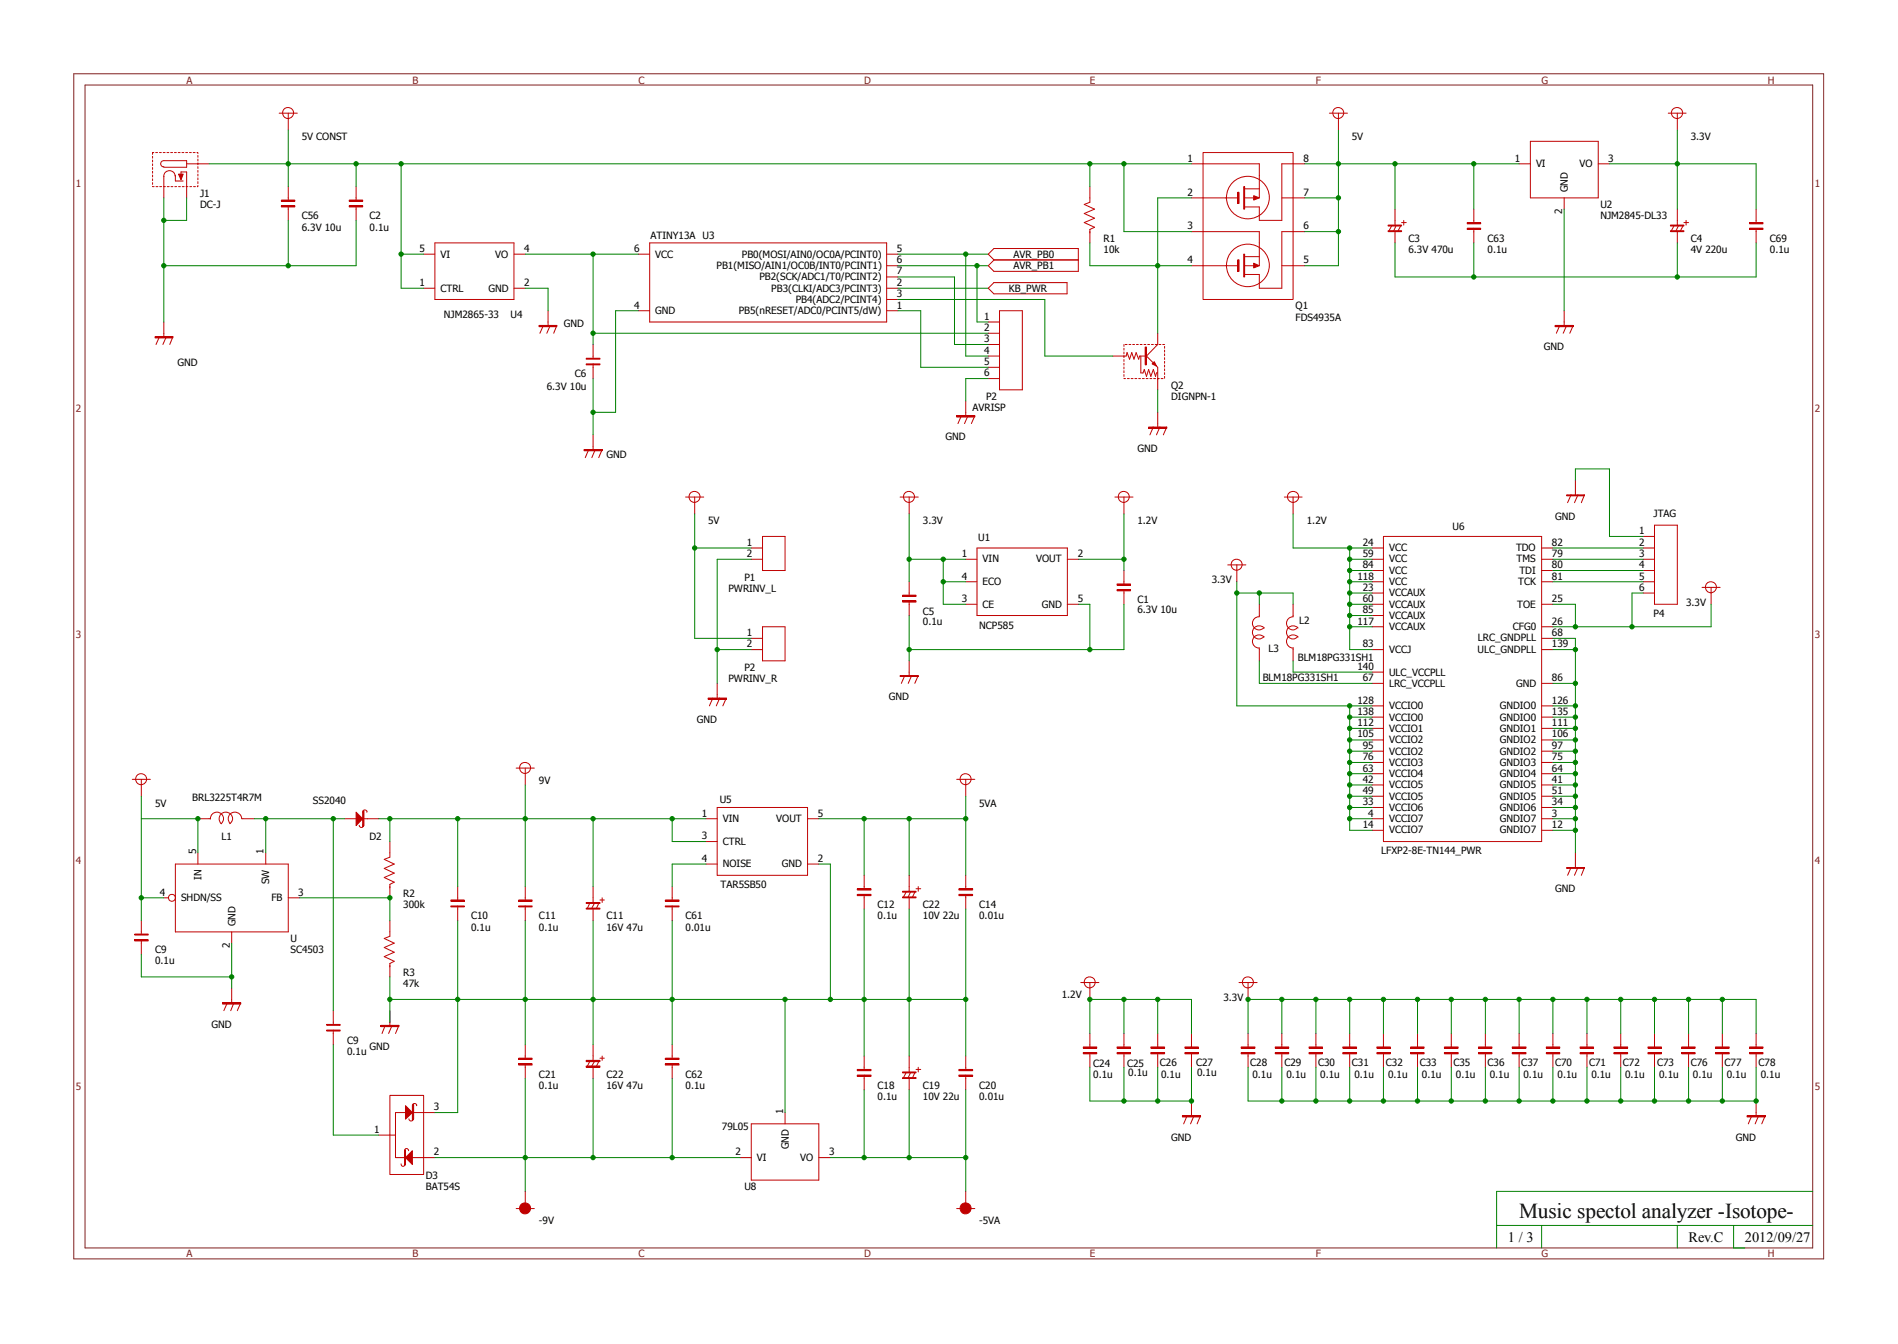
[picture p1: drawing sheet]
<svg xmlns="http://www.w3.org/2000/svg" width="257mm" height="182mm" viewBox="0 0 257 182" stroke-linecap="round" stroke-linejoin="round" font-family="sans-serif">
<defs><g id="words">
<text font-size="2.9" x="205.7" y="165">Music spectol analyzer -Isotope-</text>
<g font-size="1.9">
<text x="204.2" y="168.2">1 / 3</text>
<text x="228.6" y="168.2">Rev.C</text>
<text x="236.3" y="168.2">2012/09/27</text>
</g>
<g font-size="1.4" fill="#802020">
<text x="25.3" y="11.3">A</text>
<text x="55.8" y="11.3">B</text>
<text x="86.4" y="11.3">C</text>
<text x="117" y="11.3">D</text>
<text x="147.6" y="11.3">E</text>
<text x="178.2" y="11.3">F</text>
<text x="208.7" y="11.3">G</text>
<text x="239.4" y="11.3">H</text>
<text x="10.3" y="25.3">1</text>
<text x="245.7" y="25.3">1</text>
<text x="10.3" y="55.8">2</text>
<text x="245.7" y="55.8">2</text>
<text x="10.3" y="86.4">3</text>
<text x="245.7" y="86.4">3</text>
<text x="10.3" y="117">4</text>
<text x="245.7" y="117">4</text>
<text x="10.3" y="147.6">5</text>
<text x="245.7" y="147.6">5</text>
<text x="25.3" y="170.2">A</text>
<text x="55.8" y="170.2">B</text>
<text x="86.4" y="170.2">C</text>
<text x="117" y="170.2">D</text>
<text x="147.6" y="170.2">E</text>
<text x="178.2" y="170.2">F</text>
<text x="208.7" y="170.2">G</text>
<text x="239.4" y="170.2">H</text>
</g>
<g font-size="1.4">
<text x="40.9" y="19">5V CONST</text>
<text x="160.8" y="21.9">1</text>
<text x="176.5" y="21.9">8</text>
<text x="183" y="19">5V</text>
<text x="205.1" y="21.9">1</text>
<text x="208" y="22.6">VI</text>
<text x="213.9" y="22.6">VO</text>
<text x="217.8" y="21.9">3</text>
<text x="228.9" y="19">3.3V</text>
<text x="27.1" y="28.2">DC-J</text>
<text x="27.1" y="26.6">J1</text>
<text x="40.9" y="29.7">C56</text>
<text x="50" y="29.7">C2</text>
<text x="160.8" y="26.5">2</text>
<text x="176.5" y="26.5">7</text>
<text x="211.5" y="28.9" transform="rotate(-90 211.5 28.9)">2</text>
<text x="212.3" y="26" transform="rotate(-90 212.3 26)">GND</text>
<text x="216.7" y="29.7">NJM2845-DL33</text>
<text x="216.7" y="28.2">U2</text>
<text x="40.9" y="31.2">6.3V 10u</text>
<text x="50" y="31.2">0.1u</text>
<text x="56.8" y="34.1">5</text>
<text x="59.6" y="34.9">VI</text>
<text x="67.1" y="34.9">VO</text>
<text x="71" y="34.1">4</text>
<text x="85.9" y="34.1">6</text>
<text x="88.1" y="32.3">ATINY13A U3</text>
<text x="88.7" y="34.9">VCC</text>
<text x="100.5" y="34.9">PB0(MOSI/AIN0/OC0A/PCINT0)</text>
<text x="121.5" y="35.6">6</text>
<text x="121.5" y="34.1">5</text>
<text x="137.2" y="34.9">AVR_PB0</text>
<text x="149.4" y="34.3">10k</text>
<text x="149.4" y="32.8">R1</text>
<text x="160.8" y="31.1">3</text>
<text x="160.8" y="35.6">4</text>
<text x="176.5" y="35.6">5</text>
<text x="176.5" y="31.1">6</text>
<text x="190.7" y="34.3">6.3V 470u</text>
<text x="190.7" y="32.8">C3</text>
<text x="201.4" y="34.3">0.1u</text>
<text x="201.4" y="32.8">C63</text>
<text x="228.9" y="34.3">4V 220u</text>
<text x="228.9" y="32.8">C4</text>
<text x="239.6" y="34.3">0.1u</text>
<text x="239.6" y="32.8">C69</text>
<text x="56.8" y="38.7">1</text>
<text x="59.6" y="39.5">CTRL</text>
<text x="66.1" y="39.5">GND</text>
<text x="71" y="38.7">2</text>
<text x="85.9" y="41.8">4</text>
<text x="97" y="36.4">PB1(MISO/AIN1/OC0B/INT0/PCINT1)</text>
<text x="102.8" y="37.9">PB2(SCK/ADC1/T0/PCINT2)</text>
<text x="104.4" y="39.5">PB3(CLKI/ADC3/PCINT3)</text>
<text x="107.7" y="41">PB4(ADC2/PCINT4)</text>
<text x="121.5" y="41.8">1</text>
<text x="121.5" y="38.7">2</text>
<text x="121.5" y="40.3">3</text>
<text x="121.5" y="37.2">7</text>
<text x="136.6" y="39.5">KB_PWR</text>
<text x="137.2" y="36.4">AVR_PB1</text>
<text x="175.4" y="41.9">Q1</text>
<text x="60.1" y="43">NJM2865-33</text>
<text x="69.1" y="43">U4</text>
<text x="76.3" y="44.2">GND</text>
<text x="88.7" y="42.5">GND</text>
<text x="100" y="42.5">PB5(nRESET/ADC0/PCINT5/dW)</text>
<text x="133.3" y="43.3">1</text>
<text x="133.3" y="44.8">2</text>
<text x="133.3" y="46.4">3</text>
<text x="133.3" y="47.9">4</text>
<text x="175.4" y="43.5">FDS4935A</text>
<text x="209" y="47.4">GND</text>
<text x="24" y="49.6">GND</text>
<text x="74" y="52.8">6.3V 10u</text>
<text x="77.9" y="51.1">C6</text>
<text x="133.3" y="49.4">5</text>
<text x="133.3" y="51">6</text>
<text x="158.6" y="52.6">Q2</text>
<text x="128" y="59.6">GND</text>
<text x="131.7" y="55.7">AVRISP</text>
<text x="133.5" y="54.1">P2</text>
<text x="158.6" y="54.1">DIGNPN-1</text>
<text x="82.1" y="62">GND</text>
<text x="154" y="61.2">GND</text>
<text x="95.9" y="71">5V</text>
<text x="125" y="71">3.3V</text>
<text x="154" y="71">1.2V</text>
<text x="177" y="71">1.2V</text>
<text x="196.7" y="71.8">U6</text>
<text x="210.6" y="70.4">GND</text>
<text x="223.9" y="70.1">JTAG</text>
<text x="101.1" y="73.9">1</text>
<text x="101.1" y="75.4">2</text>
<text x="130.2" y="75.4">1</text>
<text x="132.5" y="73.3">U1</text>
<text x="133.1" y="76.2">VIN</text>
<text x="140.3" y="76.2">VOUT</text>
<text x="145.9" y="75.4">2</text>
<text x="184.5" y="73.9">24</text>
<text x="184.5" y="75.4">59</text>
<text x="184.5" y="77">84</text>
<text x="188.1" y="74.6">VCC</text>
<text x="188.1" y="76.2">VCC</text>
<text x="188.1" y="77.7">VCC</text>
<text x="205.3" y="74.6">TDO</text>
<text x="205.4" y="76.2">TMS</text>
<text x="205.7" y="77.7">TDI</text>
<text x="210.1" y="77">80</text>
<text x="210.1" y="73.9">82</text>
<text x="210.1" y="75.4">79</text>
<text x="222" y="72.3">1</text>
<text x="222" y="73.9">2</text>
<text x="222" y="75.4">3</text>
<text x="222" y="77">4</text>
<text x="98.6" y="80.1">PWRINV_L</text>
<text x="100.8" y="78.6">P1</text>
<text x="125" y="83.2">C5</text>
<text x="130.2" y="78.5">4</text>
<text x="130.2" y="81.5">3</text>
<text x="133.1" y="79.2">ECO</text>
<text x="133.1" y="82.3">CE</text>
<text x="141.1" y="82.3">GND</text>
<text x="145.9" y="81.5">5</text>
<text x="154" y="83.1">6.3V 10u</text>
<text x="154" y="81.7">C1</text>
<text x="164.1" y="79">3.3V</text>
<text x="183.8" y="78.5">118</text>
<text x="184.5" y="80">23</text>
<text x="184.5" y="81.5">60</text>
<text x="184.5" y="83.1">85</text>
<text x="188.1" y="79.2">VCC</text>
<text x="188.1" y="80.8">VCCAUX</text>
<text x="188.1" y="82.3">VCCAUX</text>
<text x="188.1" y="83.8">VCCAUX</text>
<text x="205.4" y="82.3">TOE</text>
<text x="205.6" y="79.2">TCK</text>
<text x="210.1" y="81.5">25</text>
<text x="210.1" y="78.5">81</text>
<text x="222" y="78.5">5</text>
<text x="222" y="80">6</text>
<text x="223.9" y="83.5">P4</text>
<text x="228.3" y="82">3.3V</text>
<text x="101.1" y="86.1">1</text>
<text x="101.1" y="87.6">2</text>
<text x="125" y="84.6">0.1u</text>
<text x="132.6" y="85.2">NCP585</text>
<text x="171.7" y="88.3">L3</text>
<text x="175.7" y="89.5">BLM18PG331SH1</text>
<text x="175.9" y="84.5">L2</text>
<text x="183.8" y="84.6">117</text>
<text x="184.5" y="87.6">83</text>
<text x="188.1" y="85.3">VCCAUX</text>
<text x="188.1" y="88.4">VCCJ</text>
<text x="200.1" y="88.4">ULC_GNDPLL</text>
<text x="200.1" y="86.9">LRC_GNDPLL</text>
<text x="204.9" y="85.3">CFG0</text>
<text x="210.1" y="87.6">139</text>
<text x="210.1" y="86.1">68</text>
<text x="210.1" y="84.6">26</text>
<text x="98.6" y="92.4">PWRINV_R</text>
<text x="100.8" y="90.8">P2</text>
<text x="120.4" y="94.8">GND</text>
<text x="171" y="92.2">BLM18PG331SH1</text>
<text x="183.8" y="90.7">140</text>
<text x="183.8" y="95.3">128</text>
<text x="184.5" y="92.2">67</text>
<text x="188.1" y="91.5">ULC_VCCPLL</text>
<text x="188.1" y="93">LRC_VCCPLL</text>
<text x="205.3" y="93">GND</text>
<text x="210.1" y="92.2">86</text>
<text x="210.1" y="95.3">126</text>
<text x="94.4" y="97.9">GND</text>
<text x="183.8" y="96.8">138</text>
<text x="183.8" y="98.3">112</text>
<text x="183.8" y="99.9">105</text>
<text x="184.5" y="101.4">95</text>
<text x="188.1" y="96.1">VCCIO0</text>
<text x="188.1" y="97.6">VCCIO0</text>
<text x="188.1" y="99.1">VCCIO1</text>
<text x="188.1" y="100.6">VCCIO2</text>
<text x="203.1" y="100.6">GNDIO2</text>
<text x="203.1" y="99.1">GNDIO1</text>
<text x="203.1" y="97.6">GNDIO0</text>
<text x="203.1" y="96.1">GNDIO0</text>
<text x="210.1" y="101.4">97</text>
<text x="210.1" y="99.9">106</text>
<text x="210.1" y="98.3">111</text>
<text x="210.1" y="96.8">135</text>
<text x="73" y="106.1">9V</text>
<text x="184.5" y="103">76</text>
<text x="184.5" y="104.5">63</text>
<text x="184.5" y="106">42</text>
<text x="184.5" y="107.5">49</text>
<text x="188.1" y="102.2">VCCIO2</text>
<text x="188.1" y="103.7">VCCIO3</text>
<text x="188.1" y="105.2">VCCIO4</text>
<text x="188.1" y="106.8">VCCIO5</text>
<text x="203.1" y="106.8">GNDIO5</text>
<text x="203.1" y="105.2">GNDIO4</text>
<text x="203.1" y="103.7">GNDIO3</text>
<text x="203.1" y="102.2">GNDIO2</text>
<text x="210.1" y="107.5">51</text>
<text x="210.1" y="106">41</text>
<text x="210.1" y="104.5">64</text>
<text x="210.1" y="103">75</text>
<text x="21" y="109.2">5V</text>
<text x="26" y="108.5">BRL3225T4R7M</text>
<text x="30" y="113.8">L1</text>
<text x="42.4" y="108.9">SS2040</text>
<text x="50" y="113.8">D2</text>
<text x="95" y="110.6">1</text>
<text x="95" y="113.6">3</text>
<text x="97.5" y="108.8">U5</text>
<text x="97.9" y="111.3">VIN</text>
<text x="105.1" y="111.3">VOUT</text>
<text x="110.7" y="110.6">5</text>
<text x="132.6" y="109.2">5VA</text>
<text x="184.5" y="109.1">33</text>
<text x="184.5" y="112.1">14</text>
<text x="185.3" y="110.6">4</text>
<text x="188.1" y="108.3">VCCIO5</text>
<text x="188.1" y="109.8">VCCIO6</text>
<text x="188.1" y="111.3">VCCIO7</text>
<text x="188.1" y="112.9">VCCIO7</text>
<text x="203.1" y="112.9">GNDIO7</text>
<text x="203.1" y="111.3">GNDIO7</text>
<text x="203.1" y="109.8">GNDIO6</text>
<text x="203.1" y="108.3">GNDIO5</text>
<text x="210.1" y="112.1">12</text>
<text x="210.1" y="110.6">3</text>
<text x="210.1" y="109.1">34</text>
<text x="26.5" y="115.6" transform="rotate(-90 26.5 115.6)">5</text>
<text x="27.3" y="119.2" transform="rotate(-90 27.3 119.2)">IN</text>
<text x="35.7" y="115.6" transform="rotate(-90 35.7 115.6)">1</text>
<text x="36.4" y="119.8" transform="rotate(-90 36.4 119.8)">SW</text>
<text x="95" y="116.7">4</text>
<text x="97.9" y="117.5">NOISE</text>
<text x="97.9" y="114.4">CTRL</text>
<text x="105.9" y="117.5">GND</text>
<text x="110.7" y="116.7">2</text>
<text x="187" y="115.6">LFXP2-8E-TN144_PWR</text>
<text x="21.6" y="121.3">4</text>
<text x="24.5" y="122">SHDN/SS</text>
<text x="31.9" y="125.4" transform="rotate(-90 31.9 125.4)">GND</text>
<text x="36.7" y="122">FB</text>
<text x="40.4" y="121.3">3</text>
<text x="54.6" y="123">300k</text>
<text x="54.6" y="121.5">R2</text>
<text x="63.8" y="124.5">C10</text>
<text x="73" y="124.5">C11</text>
<text x="82.1" y="124.5">C11</text>
<text x="92.8" y="124.5">C61</text>
<text x="97.6" y="120.2">TAR5SB50</text>
<text x="118.8" y="124.5">0.1u</text>
<text x="118.8" y="123">C12</text>
<text x="125" y="124.5">10V 22u</text>
<text x="125" y="123">C22</text>
<text x="132.6" y="124.5">0.01u</text>
<text x="132.6" y="123">C14</text>
<text x="210.6" y="120.8">GND</text>
<text x="21" y="130.6">0.1u</text>
<text x="21" y="129.1">C9</text>
<text x="31.1" y="128.3" transform="rotate(-90 31.1 128.3)">2</text>
<text x="39.3" y="129.1">SC4503</text>
<text x="39.3" y="127.6">U</text>
<text x="63.8" y="126">0.1u</text>
<text x="73" y="126">0.1u</text>
<text x="82.1" y="126">16V 47u</text>
<text x="92.8" y="126">0.01u</text>
<text x="54.6" y="133.7">47k</text>
<text x="54.6" y="132.1">R3</text>
<text x="143.8" y="135.2">1.2V</text>
<text x="165.7" y="135.5">3.3V</text>
<text x="28.6" y="139.2">GND</text>
<text x="47" y="142.8">0.1u</text>
<text x="47" y="141.3">C9</text>
<text x="50" y="142.2">GND</text>
<text x="73" y="147.4">0.1u</text>
<text x="73" y="145.9">C21</text>
<text x="82.1" y="147.4">16V 47u</text>
<text x="82.1" y="145.9">C22</text>
<text x="92.8" y="147.4">0.1u</text>
<text x="92.8" y="145.9">C62</text>
<text x="118.8" y="149">0.1u</text>
<text x="118.8" y="147.4">C18</text>
<text x="125" y="149">10V 22u</text>
<text x="125" y="147.4">C19</text>
<text x="132.6" y="149">0.01u</text>
<text x="132.6" y="147.4">C20</text>
<text x="148" y="145.9">0.1u</text>
<text x="148" y="144.5">C24</text>
<text x="152.6" y="144.5">C25</text>
<text x="152.8" y="145.8">0.1u</text>
<text x="157.1" y="144.4">C26</text>
<text x="157.2" y="145.9">0.1u</text>
<text x="162" y="144.4">C27</text>
<text x="162.1" y="145.8">0.1u</text>
<text x="169.3" y="144.4">C28</text>
<text x="169.6" y="145.9">0.1u</text>
<text x="173.9" y="144.4">C29</text>
<text x="174.2" y="145.9">0.1u</text>
<text x="178.5" y="144.4">C30</text>
<text x="178.8" y="145.9">0.1u</text>
<text x="183" y="144.4">C31</text>
<text x="183.4" y="145.9">0.1u</text>
<text x="187.7" y="144.4">C32</text>
<text x="188" y="145.9">0.1u</text>
<text x="192.2" y="144.4">C33</text>
<text x="192.5" y="145.9">0.1u</text>
<text x="196.8" y="144.4">C35</text>
<text x="197.1" y="145.9">0.1u</text>
<text x="201.4" y="144.4">C36</text>
<text x="201.7" y="145.9">0.1u</text>
<text x="206" y="144.4">C37</text>
<text x="206.3" y="145.9">0.1u</text>
<text x="210.6" y="144.4">C70</text>
<text x="210.9" y="145.9">0.1u</text>
<text x="215.2" y="144.4">C71</text>
<text x="215.5" y="145.9">0.1u</text>
<text x="219.8" y="144.4">C72</text>
<text x="220" y="145.9">0.1u</text>
<text x="224.4" y="144.4">C73</text>
<text x="224.7" y="145.9">0.1u</text>
<text x="228.9" y="144.4">C76</text>
<text x="229.2" y="145.9">0.1u</text>
<text x="233.5" y="144.4">C77</text>
<text x="233.8" y="145.9">0.1u</text>
<text x="238.1" y="144.4">C78</text>
<text x="238.4" y="145.9">0.1u</text>
<text x="50.7" y="153.4">1</text>
<text x="58.8" y="150.3">3</text>
<text x="97.7" y="153.1">79L05</text>
<text x="106" y="150.8" transform="rotate(-90 106 150.8)">1</text>
<text x="106.8" y="155.7" transform="rotate(-90 106.8 155.7)">GND</text>
<text x="158.6" y="154.5">GND</text>
<text x="235" y="154.5">GND</text>
<text x="57.7" y="161.2">BAT54S</text>
<text x="57.7" y="159.7">D3</text>
<text x="58.8" y="156.5">2</text>
<text x="99.6" y="156.5">2</text>
<text x="100.8" y="161.2">U8</text>
<text x="102.5" y="157.2">VI</text>
<text x="108.3" y="157.2">VO</text>
<text x="112.3" y="156.5">3</text>
<text x="73" y="165.8">-9V</text>
<text x="132.6" y="165.8">-5VA</text>
</g>
</g></defs>
<path d="M10 10h236.9v160.5h-236.9zM11.5 11.5h233.9v157.5h-233.9z" fill="none" stroke="#802020" stroke-width=".14"/>
<path d="M39 25.3v1.8M39 27.9v1.9" fill="none" stroke="#c00000" stroke-width=".14"/>
<path d="M38.1 27.1h1.8v.2h-1.8z" fill="#c00000"/>
<path d="M38.1 27.1h1.8v.2h-1.8z" fill="none" stroke="#c00000" stroke-width=".14"/>
<path d="M38.1 27.9h1.8v.1h-1.8z" fill="#c00000"/>
<path d="M38.1 27.9h1.8v.1h-1.8zM48.2 25.3v1.8M48.2 27.9v1.9" fill="none" stroke="#c00000" stroke-width=".14"/>
<path d="M47.3 27.1h1.8v.2h-1.8z" fill="#c00000"/>
<path d="M47.3 27.1h1.8v.2h-1.8z" fill="none" stroke="#c00000" stroke-width=".14"/>
<path d="M47.3 27.9h1.8v.1h-1.8z" fill="#c00000"/>
<path d="M22.2 25.3v1.5M23.7 24.5h1.1M24.5 24v-.7h.8v3.5M25.3 21.8v.8M26.8 22.2h1.5M47.3 27.9h1.8v.1h-1.8zM21 45.6h2.4v.2h-2.4zM21.6 45.6l-.5 1.1M22.2 43.6v2M22.5 45.6l-.4 1.1M23.4 45.6l-.4 1.1" fill="none" stroke="#c00000" stroke-width=".14"/>
<path d="M21 45.7h2.4" fill="none" stroke="#c00000" stroke-width=".17"/>
<path d="M24.2 23.6h.6l-.3 .7z" fill="#c00000"/>
<g fill="none" stroke="#c00000" stroke-width=".14">
<path d="M22.2 23.9v1.4M22.2 22.6h3.1M23.7 23.8a.76 .76 0 0 0-.8-.7 .76 .76 0 0 0-.7 .8M23.7 23.7v.8M24.2 23.6h.6l-.3 .7zM25.3 21.8h-3.1a.4 .4 0 0 0-.5 .4 .4 .4 0 0 0 .5 .4M25.3 22.2h1.5M57.4 34.4h1.5M57.4 39h1.5M58.9 32.9h10.7v7.7h-10.7zM69.6 34.4h1.5M69.6 39h1.5"/>
<path d="M161.3 22.2h9.2M161.3 26.8h1.6M161.3 31.4h1.6M161.3 36h1.6M175.1 22.2h1.6M175.1 26.8h1.6M175.1 31.4h1.6M175.1 36h1.6"/>
</g>
<path d="M20.7 20.7h6.1v4.6h-6.1z" fill="none" stroke="#c00000" stroke-width=".14" stroke-dasharray=".3 .3"/>
<path d="M169.8 26.5l.7 .3-.7 .3z" fill="#c00000"/>
<g fill="none" stroke="#c00000" stroke-width=".14">
<path d="M168.4 25.3h.1v3h-.1zM168.5 25.3v3M169.8 26.5l.7 .3-.7 .3zM170.5 23.7v3.1M170.5 28v1.8"/>
<circle cx="169" cy="26.8" r="2.9"/>
</g>
<path d="M167.6 26h.2v1.6h-.2z" fill="#c00000"/>
<path d="M162.9 36h3M165.9 26.8h1.7M167.6 26h.2v1.6h-.2zM168.5 26.8h1.4M168.5 28h2M168.5 25.6h2" fill="none" stroke="#c00000" stroke-width=".14"/>
<path d="M169.8 35.6l.7 .4-.7 .3z" fill="#c00000"/>
<g fill="none" stroke="#c00000" stroke-width=".14">
<path d="M168.4 34.4h.1v3.1h-.1zM168.5 34.4v3.1M169.8 35.6l.7 .4-.7 .3zM170.5 32.9v3.1"/>
<circle cx="169" cy="35.9" r="2.9"/>
</g>
<path d="M167.6 35.2h.2v1.5h-.2z" fill="#c00000"/>
<g fill="none" stroke="#c00000" stroke-width=".14">
<path d="M180 15.3h2.5M181.2 15.3v2.3M207.2 19.1h9.2v7.7h-9.2zM225.9 15.3h2.4M227.1 15.3v2.3M86.4 34.4h1.6M88 32.9h32.1v10.7h-32.1zM120.1 36h1.5M120.1 39h1.5M120.1 34.4h1.5M120.1 37.5h1.5M147.6 25.3v2.1l-.8 .3 1.4 .6-1.4 .6 1.4 .6-1.4 .6 1.4 .7-.6 .3v1.8"/>
<path d="M162.9 20.7h12.2v19.9h-12.2zM162.9 31.4h7.6v1.5M162.9 26.8h3M165.9 36h1.7M167.6 35.2h.2v1.5h-.2zM168.5 36h1.4M168.5 34.8h2M170.5 22.2v1.5M173.6 36h1.5M173.6 26.8h1.5M175.1 31.4h-1.5v7.6h-3.1v-1.8h-2M175.1 22.2h-1.5v7.6h-3.1"/>
<path d="M205.7 22.2h1.5M211.8 26.8v1.5M216.4 22.2h1.5M237.8 28.3v1.8M237.8 30.9v2M73 44.1h2.4v.1h-2.4zM73.6 44.1l-.5 1M74.2 42.1v2M74.5 44.1l-.5 1M75.4 44.1l-.4 1M86.4 42.1h1.6M120.1 42.1h1.5"/>
<path d="M120.1 40.6h1.5M129.5 56.3h2.5v.2h-2.5zM130.2 56.3l-.5 1.1M130.8 54.3v2M131.1 56.3l-.5 1.1M132 56.3l-.5 1.1M133.8 43.6h1.5M133.8 45.1h1.5M133.8 46.7h1.5M133.8 48.2h1.5M133.8 49.7h1.5M133.8 51.3h1.5"/>
<path d="M135.3 42.1h3.1v10.7h-3.1zM155.5 57.8h2.5v.2h-2.5zM156.2 57.8l-.5 1.1M156.8 55.8v2M157.1 57.8l-.5 1.1M158 57.8l-.5 1.1"/>
<circle cx="181.2" cy="15.3" r=".75"/>
<circle cx="227.1" cy="15.3" r=".75"/>
</g>
<path d="M73 44.2h2.4M129.5 56.4h2.5M155.5 57.9h2.5" fill="none" stroke="#c00000" stroke-width=".17"/>
<path d="M236.9 30.1h1.8v.2h-1.8z" fill="#c00000"/>
<path d="M236.9 30.1h1.8v.2h-1.8z" fill="none" stroke="#c00000" stroke-width=".14"/>
<path d="M236.9 30.9h1.8v.2h-1.8z" fill="#c00000"/>
<path d="M199.6 28.3v1.8M199.6 30.9v2M236.9 30.9h1.8v.2h-1.8zM210.6 44.1h2.4v.1h-2.4zM211.2 44.1l-.5 1M211.8 42.1v2M212.1 44.1l-.4 1M213 44.1l-.4 1" fill="none" stroke="#c00000" stroke-width=".14"/>
<path d="M210.6 44.2h2.4" fill="none" stroke="#c00000" stroke-width=".17"/>
<path d="M198.7 30.1h1.8v.2h-1.8z" fill="#c00000"/>
<path d="M198.7 30.1h1.8v.2h-1.8z" fill="none" stroke="#c00000" stroke-width=".14"/>
<path d="M198.7 30.9h1.8v.2h-1.8z" fill="#c00000"/>
<path d="M188.4 30.6l-.3 .6M188.9 28.3v2.2M188.9 31.4v1.5M189 30.6l-.3 .6M189.7 30.6l-.4 .6M189.8 30.1h.6M190.1 29.8v.7M198.7 30.9h1.8v.2h-1.8z" fill="none" stroke="#c00000" stroke-width=".14"/>
<path d="M188 30.5h1.8v.1h-1.8z" fill="#c00000"/>
<path d="M188 30.5h1.8v.1h-1.8z" fill="none" stroke="#c00000" stroke-width=".14"/>
<path d="M188 31.2h1.8v.2h-1.8z" fill="#c00000"/>
<path d="M188 31.2h1.8v.2h-1.8zM226.7 30.6l-.4 .6M227.1 28.3v2.2M227.1 31.4v1.5M227.2 30.6l-.3 .6M227.9 30.6l-.4 .6M228 30.1h.6M228.3 29.8v.7" fill="none" stroke="#c00000" stroke-width=".14"/>
<path d="M226.2 30.5h1.8v.1h-1.8z" fill="#c00000"/>
<path d="M226.2 30.5h1.8v.1h-1.8z" fill="none" stroke="#c00000" stroke-width=".14"/>
<path d="M226.2 31.2h1.8v.2h-1.8z" fill="#c00000"/>
<g fill="none" stroke="#c00000" stroke-width=".14">
<path d="M226.2 31.2h1.8v.2h-1.8zM17.9 105.5h2.5M19.1 105.5v2.3M23.7 117h15.3v9.2h-15.3zM26.8 115.5v1.5M36 115.5v1.5M19.1 124.7v1.8M19.1 127.3v1.9M22.2 121.6h.6M30.1 135.8h2.5v.2h-2.5zM30.8 135.8l-.5 1.1M31.4 126.2v1.5"/>
<path d="M31.4 133.8v2M31.7 135.8l-.5 1.1M32.6 135.8l-.5 1.1M39 121.6h1.6"/>
<circle cx="19.1" cy="105.5" r=".75"/>
<circle cx="23.3" cy="121.6" r=".47"/>
</g>
<path d="M30.1 135.9h2.5" fill="none" stroke="#c00000" stroke-width=".17"/>
<path d="M18.2 126.5h1.9v.1h-1.9z" fill="#c00000"/>
<path d="M18.2 126.5h1.9v.1h-1.9z" fill="none" stroke="#c00000" stroke-width=".14"/>
<path d="M18.2 127.3h1.9v.1h-1.9z" fill="#c00000"/>
<path d="M26.8 110.9h1.7M28.5 110.9a.88 .88 0 0 1 1.2-.8 .88 .88 0 0 1 .2 1.4M30 111.5a.89 .89 0 0 1-.1-1.2 .89 .89 0 0 1 1.3 0 .89 .89 0 0 1-.1 1.2M32.7 110.9a.91 .91 0 0 0-1.2-.9 .91 .91 0 0 0-.3 1.5M32.8 110.9h1.6M46.7 110.9h1.6M49.7 110.9h1.6M18.2 127.3h1.9v.1h-1.9z" fill="none" stroke="#c00000" stroke-width=".14"/>
<path d="M48.2 110l.9 .9-.9 .9z" fill="#c00000"/>
<g fill="none" stroke="#c00000" stroke-width=".14">
<path d="M48.2 110l.9 .9-.9 .9zM49.1 110l.2-.2v2l-.2 .2zM49.1 109.9a.28 .28 0 0 1 .3-.2 .28 .28 0 0 1 .3 .3M49.2 111.7a.28 .28 0 0 1-.3 .4 .28 .28 0 0 1-.3-.3M49.3 110.9h.4M52.8 114v2.1l-.8 .3 1.4 .6-1.4 .6 1.4 .6-1.4 .6 1.4 .7-.6 .3v1.8M45.1 136.9v1.8M45.1 139.5v2M51.6 138.9h2.4v.1h-2.4zM52.2 138.9l-.5 1.1M52.8 124.7v2.1l-.8 .3 1.4 .6-1.4 .6 1.4 .6-1.4 .6 1.4 .7-.6 .3v1.8M52.8 136.9v2"/>
<path d="M53.1 138.9l-.5 1.1M54 138.9l-.4 1.1"/>
</g>
<path d="M49.2 109.8v2.2M51.6 138.9h2.4" fill="none" stroke="#c00000" stroke-width=".17"/>
<path d="M44.2 138.7h1.9v.2h-1.9z" fill="#c00000"/>
<path d="M44.2 138.7h1.9v.2h-1.9z" fill="none" stroke="#c00000" stroke-width=".14"/>
<path d="M44.2 139.5h1.9v.1h-1.9z" fill="#c00000"/>
<path d="M44.2 139.5h1.9v.1h-1.9zM62 120.1v1.8M62 122.7v2M100.2 156.8h1.5M101.7 152.2h9.2v7.6h-9.2zM106.3 150.7v1.5M110.9 156.8h1.5" fill="none" stroke="#c00000" stroke-width=".14"/>
<path d="M61 121.9h1.9v.1h-1.9z" fill="#c00000"/>
<path d="M61 121.9h1.9v.1h-1.9z" fill="none" stroke="#c00000" stroke-width=".14"/>
<path d="M61 122.7h1.9v.1h-1.9z" fill="#c00000"/>
<path d="M61 122.7h1.9v.1h-1.9zM71.1 120.1v1.8M71.1 122.7v2" fill="none" stroke="#c00000" stroke-width=".14"/>
<path d="M70.2 121.9h1.9v.1h-1.9z" fill="#c00000"/>
<path d="M70.2 121.9h1.9v.1h-1.9z" fill="none" stroke="#c00000" stroke-width=".14"/>
<path d="M70.2 122.7h1.9v.1h-1.9z" fill="#c00000"/>
<path d="M70.2 122.7h1.9v.1h-1.9zM79.8 122.3l-.3 .7M80.3 120.1v2.1M80.3 123.1v1.6M80.5 122.3l-.4 .7M81.1 122.3l-.3 .7M81.2 121.9h.6M81.5 121.6v.6" fill="none" stroke="#c00000" stroke-width=".14"/>
<path d="M79.4 122.2h1.8v.1h-1.8z" fill="#c00000"/>
<path d="M79.4 122.2h1.8v.1h-1.8z" fill="none" stroke="#c00000" stroke-width=".14"/>
<path d="M79.4 123h1.8v.1h-1.8z" fill="#c00000"/>
<path d="M79.4 123h1.8v.1h-1.8zM71.1 141.5v1.8M71.1 144.1v1.9" fill="none" stroke="#c00000" stroke-width=".14"/>
<path d="M70.2 143.3h1.9v.2h-1.9z" fill="#c00000"/>
<path d="M70.2 143.3h1.9v.2h-1.9z" fill="none" stroke="#c00000" stroke-width=".14"/>
<path d="M70.2 144.1h1.9v.1h-1.9z" fill="#c00000"/>
<path d="M70.2 144.1h1.9v.1h-1.9zM91 141.5v1.8M91 144.1v1.9" fill="none" stroke="#c00000" stroke-width=".14"/>
<path d="M90.1 143.3h1.8v.2h-1.8z" fill="#c00000"/>
<path d="M90.1 143.3h1.8v.2h-1.8z" fill="none" stroke="#c00000" stroke-width=".14"/>
<path d="M90.1 144.1h1.8v.1h-1.8z" fill="#c00000"/>
<path d="M79.8 143.8l-.3 .6M80.3 141.5v2.1M80.3 144.5v1.5M80.5 143.8l-.4 .6M81.1 143.8l-.3 .6M81.2 143.3h.6M81.5 143v.6M90.1 144.1h1.8v.1h-1.8z" fill="none" stroke="#c00000" stroke-width=".14"/>
<path d="M79.4 143.6h1.8v.2h-1.8z" fill="#c00000"/>
<path d="M79.4 143.6h1.8v.2h-1.8z" fill="none" stroke="#c00000" stroke-width=".14"/>
<path d="M79.4 144.4h1.8v.1h-1.8z" fill="#c00000"/>
<g fill="none" stroke="#c00000" stroke-width=".14">
<path d="M69.9 104h2.4M71.1 104v2.3M79.4 144.4h1.8v.1h-1.8zM71.1 161.3v1.6"/>
<circle cx="71.1" cy="104" r=".75"/>
</g>
<circle cx="71.1" cy="163.6" r=".75" fill="#c00000"/>
<g fill="none" stroke="#c00000" stroke-width=".14">
<path d="M117 118.5v1.9M117 121.1v2M69.9 163.7h2.4"/>
<circle cx="71.1" cy="163.6" r=".75"/>
</g>
<path d="M116.1 120.4h1.8v.1h-1.8z" fill="#c00000"/>
<path d="M116.1 120.4h1.8v.1h-1.8z" fill="none" stroke="#c00000" stroke-width=".14"/>
<path d="M116.1 121.1h1.8v.2h-1.8z" fill="#c00000"/>
<path d="M123.1 118.5v2.2M116.1 121.1h1.8v.2h-1.8zM122.7 120.8l-.4 .7M123.1 121.6v1.5M123.3 120.8l-.3 .7M123.9 120.8l-.3 .7M124 120.4h.7M124.3 120.1v.6" fill="none" stroke="#c00000" stroke-width=".14"/>
<path d="M122.2 120.7h1.8v.1h-1.8z" fill="#c00000"/>
<path d="M122.2 120.7h1.8v.1h-1.8z" fill="none" stroke="#c00000" stroke-width=".14"/>
<path d="M122.2 121.5h1.8v.1h-1.8z" fill="#c00000"/>
<path d="M122.2 121.5h1.8v.1h-1.8zM122.7 145.3l-.4 .6M123.1 143v2.2M123.1 146v1.6M123.3 145.3l-.3 .6M123.9 145.3l-.3 .6M124 144.8h.7M124.3 144.5v.7" fill="none" stroke="#c00000" stroke-width=".14"/>
<path d="M122.2 145.2h1.8v.1h-1.8z" fill="#c00000"/>
<path d="M122.2 145.2h1.8v.1h-1.8z" fill="none" stroke="#c00000" stroke-width=".14"/>
<path d="M122.2 145.9h1.8v.1h-1.8z" fill="#c00000"/>
<path d="M117 143v1.8M117 145.6v2M122.2 145.9h1.8v.1h-1.8z" fill="none" stroke="#c00000" stroke-width=".14"/>
<path d="M116.1 144.8h1.8v.2h-1.8z" fill="#c00000"/>
<path d="M116.1 144.8h1.8v.2h-1.8z" fill="none" stroke="#c00000" stroke-width=".14"/>
<path d="M116.1 145.6h1.8v.2h-1.8z" fill="#c00000"/>
<g fill="none" stroke="#c00000" stroke-width=".14">
<path d="M129.5 105.5h2.5M130.8 105.5v2.3M116.1 145.6h1.8v.2h-1.8zM130.8 161.3v1.6"/>
<circle cx="130.7" cy="105.5" r=".75"/>
</g>
<circle cx="130.7" cy="163.6" r=".75" fill="#c00000"/>
<g fill="none" stroke="#c00000" stroke-width=".14">
<path d="M130.8 118.5v1.9M130.8 121.1v2M129.5 163.7h2.5"/>
<circle cx="130.7" cy="163.6" r=".75"/>
</g>
<path d="M129.8 120.4h1.9v.1h-1.9z" fill="#c00000"/>
<path d="M129.8 120.4h1.9v.1h-1.9z" fill="none" stroke="#c00000" stroke-width=".14"/>
<path d="M129.8 121.1h1.9v.2h-1.9z" fill="#c00000"/>
<path d="M129.8 121.1h1.9v.2h-1.9zM130.8 143v1.8M130.8 145.6v2" fill="none" stroke="#c00000" stroke-width=".14"/>
<path d="M129.8 144.8h1.9v.2h-1.9z" fill="#c00000"/>
<path d="M129.8 144.8h1.9v.2h-1.9z" fill="none" stroke="#c00000" stroke-width=".14"/>
<path d="M129.8 145.6h1.9v.2h-1.9z" fill="#c00000"/>
<path d="M91 120.1v1.8M91 122.7v2M129.8 145.6h1.9v.2h-1.9z" fill="none" stroke="#c00000" stroke-width=".14"/>
<path d="M90.1 121.9h1.8v.1h-1.8z" fill="#c00000"/>
<path d="M90.1 121.9h1.8v.1h-1.8z" fill="none" stroke="#c00000" stroke-width=".14"/>
<path d="M90.1 122.7h1.8v.1h-1.8z" fill="#c00000"/>
<g fill="none" stroke="#c00000" stroke-width=".14">
<path d="M37.8 15.3h2.5M39 15.3v2.3M95.6 110.9h1.5M95.6 117h1.5M95.6 114h1.5M97.1 109.3h12.2v9.2h-12.2zM109.3 110.9h1.6M109.3 117h1.6M90.1 122.7h1.8v.1h-1.8zM146.3 133.1h2.5M147.6 133.1v2.2M167.8 133.1h2.4"/>
<path d="M169 133.1v2.2M169 140v1.8M160.1 151.1h2.5v.2h-2.5zM160.7 151.1l-.4 1.1M161.3 149.1v2M161.7 151.1l-.5 1.1M162.6 151.1l-.5 1.1M169 142.5v2M236.6 151.1h2.4v.2h-2.4zM237.2 151.1l-.5 1.1M237.8 149.1v2M238.1 151.1l-.4 1.1"/>
<path d="M239 151.1l-.5 1.1"/>
<circle cx="39" cy="15.3" r=".75"/>
<circle cx="147.5" cy="133" r=".75"/>
<circle cx="169" cy="133" r=".75"/>
</g>
<path d="M160.1 151.2h2.5M236.6 151.2h2.4" fill="none" stroke="#c00000" stroke-width=".17"/>
<path d="M168.1 141.8h1.8v.1h-1.8z" fill="#c00000"/>
<path d="M168.1 141.8h1.8v.1h-1.8z" fill="none" stroke="#c00000" stroke-width=".14"/>
<path d="M168.1 142.5h1.8v.2h-1.8z" fill="#c00000"/>
<path d="M147.6 140v1.8M147.6 142.5v2M168.1 142.5h1.8v.2h-1.8z" fill="none" stroke="#c00000" stroke-width=".14"/>
<path d="M146.7 141.8h1.8v.1h-1.8z" fill="#c00000"/>
<path d="M146.7 141.8h1.8v.1h-1.8z" fill="none" stroke="#c00000" stroke-width=".14"/>
<path d="M146.7 142.5h1.8v.2h-1.8z" fill="#c00000"/>
<path d="M152.2 140v1.8M146.7 142.5h1.8v.2h-1.8zM152.2 142.5v2" fill="none" stroke="#c00000" stroke-width=".14"/>
<path d="M151.3 141.8h1.8v.1h-1.8z" fill="#c00000"/>
<path d="M151.3 141.8h1.8v.1h-1.8z" fill="none" stroke="#c00000" stroke-width=".14"/>
<path d="M151.3 142.5h1.8v.2h-1.8z" fill="#c00000"/>
<path d="M156.8 140v1.8M151.3 142.5h1.8v.2h-1.8zM156.8 142.5v2" fill="none" stroke="#c00000" stroke-width=".14"/>
<path d="M155.8 141.8h1.9v.1h-1.9z" fill="#c00000"/>
<path d="M155.8 141.8h1.9v.1h-1.9z" fill="none" stroke="#c00000" stroke-width=".14"/>
<path d="M155.8 142.5h1.9v.2h-1.9z" fill="#c00000"/>
<path d="M161.3 140v1.8M155.8 142.5h1.9v.2h-1.9zM161.3 142.5v2" fill="none" stroke="#c00000" stroke-width=".14"/>
<path d="M160.4 141.8h1.9v.1h-1.9z" fill="#c00000"/>
<path d="M160.4 141.8h1.9v.1h-1.9z" fill="none" stroke="#c00000" stroke-width=".14"/>
<path d="M160.4 142.5h1.9v.2h-1.9z" fill="#c00000"/>
<path d="M173.6 140v1.8M160.4 142.5h1.9v.2h-1.9zM173.6 142.5v2" fill="none" stroke="#c00000" stroke-width=".14"/>
<path d="M172.7 141.8h1.8v.1h-1.8z" fill="#c00000"/>
<path d="M172.7 141.8h1.8v.1h-1.8z" fill="none" stroke="#c00000" stroke-width=".14"/>
<path d="M172.7 142.5h1.8v.2h-1.8z" fill="#c00000"/>
<path d="M178.2 140v1.8M172.7 142.5h1.8v.2h-1.8zM178.2 142.5v2" fill="none" stroke="#c00000" stroke-width=".14"/>
<path d="M177.2 141.8h1.9v.1h-1.9z" fill="#c00000"/>
<path d="M177.2 141.8h1.9v.1h-1.9z" fill="none" stroke="#c00000" stroke-width=".14"/>
<path d="M177.2 142.5h1.9v.2h-1.9z" fill="#c00000"/>
<path d="M182.8 140v1.8M177.2 142.5h1.9v.2h-1.9zM182.8 142.5v2" fill="none" stroke="#c00000" stroke-width=".14"/>
<path d="M181.8 141.8h1.9v.1h-1.9z" fill="#c00000"/>
<path d="M181.8 141.8h1.9v.1h-1.9z" fill="none" stroke="#c00000" stroke-width=".14"/>
<path d="M181.8 142.5h1.9v.2h-1.9z" fill="#c00000"/>
<path d="M187.3 140v1.8M181.8 142.5h1.9v.2h-1.9zM187.3 142.5v2" fill="none" stroke="#c00000" stroke-width=".14"/>
<path d="M186.4 141.8h1.9v.1h-1.9z" fill="#c00000"/>
<path d="M186.4 141.8h1.9v.1h-1.9z" fill="none" stroke="#c00000" stroke-width=".14"/>
<path d="M186.4 142.5h1.9v.2h-1.9z" fill="#c00000"/>
<path d="M191.9 140v1.8M186.4 142.5h1.9v.2h-1.9zM191.9 142.5v2" fill="none" stroke="#c00000" stroke-width=".14"/>
<path d="M191 141.8h1.8v.1h-1.8z" fill="#c00000"/>
<path d="M191 141.8h1.8v.1h-1.8z" fill="none" stroke="#c00000" stroke-width=".14"/>
<path d="M191 142.5h1.8v.2h-1.8z" fill="#c00000"/>
<path d="M196.5 140v1.8M191 142.5h1.8v.2h-1.8zM196.5 142.5v2" fill="none" stroke="#c00000" stroke-width=".14"/>
<path d="M195.6 141.8h1.8v.1h-1.8z" fill="#c00000"/>
<path d="M195.6 141.8h1.8v.1h-1.8z" fill="none" stroke="#c00000" stroke-width=".14"/>
<path d="M195.6 142.5h1.8v.2h-1.8z" fill="#c00000"/>
<path d="M201.1 140v1.8M195.6 142.5h1.8v.2h-1.8zM201.1 142.5v2" fill="none" stroke="#c00000" stroke-width=".14"/>
<path d="M200.2 141.8h1.8v.1h-1.8z" fill="#c00000"/>
<path d="M200.2 141.8h1.8v.1h-1.8z" fill="none" stroke="#c00000" stroke-width=".14"/>
<path d="M200.2 142.5h1.8v.2h-1.8z" fill="#c00000"/>
<path d="M205.7 140v1.8M200.2 142.5h1.8v.2h-1.8zM205.7 142.5v2" fill="none" stroke="#c00000" stroke-width=".14"/>
<path d="M204.8 141.8h1.8v.1h-1.8z" fill="#c00000"/>
<path d="M204.8 141.8h1.8v.1h-1.8z" fill="none" stroke="#c00000" stroke-width=".14"/>
<path d="M204.8 142.5h1.8v.2h-1.8z" fill="#c00000"/>
<path d="M210.3 140v1.8M204.8 142.5h1.8v.2h-1.8zM210.3 142.5v2" fill="none" stroke="#c00000" stroke-width=".14"/>
<path d="M209.4 141.8h1.8v.1h-1.8z" fill="#c00000"/>
<path d="M209.4 141.8h1.8v.1h-1.8z" fill="none" stroke="#c00000" stroke-width=".14"/>
<path d="M209.4 142.5h1.8v.2h-1.8z" fill="#c00000"/>
<path d="M214.9 140v1.8M209.4 142.5h1.8v.2h-1.8zM214.9 142.5v2" fill="none" stroke="#c00000" stroke-width=".14"/>
<path d="M214 141.8h1.8v.1h-1.8z" fill="#c00000"/>
<path d="M214 141.8h1.8v.1h-1.8z" fill="none" stroke="#c00000" stroke-width=".14"/>
<path d="M214 142.5h1.8v.2h-1.8z" fill="#c00000"/>
<path d="M219.5 140v1.8M214 142.5h1.8v.2h-1.8zM219.5 142.5v2" fill="none" stroke="#c00000" stroke-width=".14"/>
<path d="M218.5 141.8h1.9v.1h-1.9z" fill="#c00000"/>
<path d="M218.5 141.8h1.9v.1h-1.9z" fill="none" stroke="#c00000" stroke-width=".14"/>
<path d="M218.5 142.5h1.9v.2h-1.9z" fill="#c00000"/>
<path d="M224 140v1.8M218.5 142.5h1.9v.2h-1.9zM224 142.5v2" fill="none" stroke="#c00000" stroke-width=".14"/>
<path d="M223.1 141.8h1.9v.1h-1.9z" fill="#c00000"/>
<path d="M223.1 141.8h1.9v.1h-1.9z" fill="none" stroke="#c00000" stroke-width=".14"/>
<path d="M223.1 142.5h1.9v.2h-1.9z" fill="#c00000"/>
<path d="M228.6 140v1.8M223.1 142.5h1.9v.2h-1.9zM228.6 142.5v2" fill="none" stroke="#c00000" stroke-width=".14"/>
<path d="M227.7 141.8h1.8v.1h-1.8z" fill="#c00000"/>
<path d="M227.7 141.8h1.8v.1h-1.8z" fill="none" stroke="#c00000" stroke-width=".14"/>
<path d="M227.7 142.5h1.8v.2h-1.8z" fill="#c00000"/>
<path d="M233.2 140v1.8M227.7 142.5h1.8v.2h-1.8zM233.2 142.5v2" fill="none" stroke="#c00000" stroke-width=".14"/>
<path d="M232.3 141.8h1.8v.1h-1.8z" fill="#c00000"/>
<path d="M232.3 141.8h1.8v.1h-1.8z" fill="none" stroke="#c00000" stroke-width=".14"/>
<path d="M232.3 142.5h1.8v.2h-1.8z" fill="#c00000"/>
<path d="M237.8 140v1.8M232.3 142.5h1.8v.2h-1.8zM237.8 142.5v2" fill="none" stroke="#c00000" stroke-width=".14"/>
<path d="M236.9 141.8h1.8v.1h-1.8z" fill="#c00000"/>
<path d="M236.9 141.8h1.8v.1h-1.8z" fill="none" stroke="#c00000" stroke-width=".14"/>
<path d="M236.9 142.5h1.8v.2h-1.8z" fill="#c00000"/>
<g fill="none" stroke="#c00000" stroke-width=".14">
<path d="M121.9 67.3h2.4M123.1 67.3v2.3M123.1 78.8v1.8M166.2 76.5h2.5M167.5 76.5v2.3M173.9 67.3h2.4M175.1 67.3v2.3M185.8 74.2h1.5M185.8 75.7h1.5M185.8 77.3h1.5M185.8 78.8h1.5M187.3 72.6h21.4v41.4h-21.4z"/>
<path d="M208.7 74.2h1.6M208.7 75.7h1.6M208.7 77.3h1.6M208.7 78.8h1.6M212.1 67h2.4v.1h-2.4zM212.1 67.1h2.4M212.7 67l-.4 1.1M213.3 65v2M213.7 67l-.5 1.1M214.5 67l-.4 1.1M222.5 74.2h1.5M222.5 75.7h1.5"/>
<path d="M222.5 77.3h1.5M222.5 78.8h1.5M222.5 72.6h1.5M224 71.1h3.1v10.7h-3.1zM230.5 79.5h2.4M231.7 79.5v2.3M123.1 81.4v2M170.5 83.5a.89 .89 0 0 0-.8 1.3 .89 .89 0 0 0 1.4 .2M170.5 81.8v1.7M170.5 87.8v1.7M171.2 86.3a.88 .88 0 0 0-1.5 .2 .88 .88 0 0 0 .8 1.2M171.2 85a.9 .9 0 0 0-1.3-.1 .9 .9 0 0 0-.1 1.3 .9 .9 0 0 0 1.4 0"/>
<path d="M175.1 81.8v1.7a.87 .87 0 0 0-.8 1.2 .87 .87 0 0 0 1.4 .3M175.1 87.8v1.7M175.8 85a.88 .88 0 0 0-1.3-.1 .88 .88 0 0 0 0 1.3 .88 .88 0 0 0 1.2 0M175.8 86.3a.88 .88 0 0 0-1.5 .2 .88 .88 0 0 0 .8 1.2M185.8 80.3h1.5M185.8 81.8h1.5M185.8 83.4h1.5M185.8 84.9h1.5M185.8 88h1.5M185.8 91h1.5M185.8 92.5h1.5M185.8 95.6h1.5"/>
<path d="M185.8 97.1h1.5M185.8 98.6h1.5M208.7 81.8h1.6M208.7 84.9h1.6M208.7 88h1.6M208.7 92.5h1.6M208.7 95.6h1.6M208.7 97.1h1.6M208.7 98.6h1.6M208.7 86.4h1.6M222.5 80.3h1.5M185.8 100.2h1.5"/>
<path d="M185.8 101.7h1.5M185.8 103.3h1.5M185.8 104.8h1.5M185.8 106.3h1.5M185.8 107.8h1.5M185.8 109.3h1.5M185.8 110.9h1.5M185.8 112.4h1.5M208.7 100.2h1.6M208.7 101.7h1.6M208.7 103.3h1.6M208.7 104.8h1.6"/>
<path d="M208.7 106.3h1.6M208.7 107.8h1.6M208.7 109.3h1.6M208.7 110.9h1.6M208.7 112.4h1.6M212.1 117.5h2.4v.1h-2.4zM212.1 117.5h2.4M212.7 117.5l-.4 1M213.3 115.5v2M213.7 117.5l-.5 1M214.5 117.5l-.4 1M236.9 142.5h1.8v.2h-1.8z"/>
<circle cx="123.1" cy="67.3" r=".75"/>
<circle cx="167.4" cy="76.5" r=".75"/>
<circle cx="175.1" cy="67.3" r=".75"/>
<circle cx="231.7" cy="79.5" r=".75"/>
</g>
<path d="M122.2 80.6h1.8v.2h-1.8z" fill="#c00000"/>
<path d="M122.2 80.6h1.8v.2h-1.8z" fill="none" stroke="#c00000" stroke-width=".14"/>
<path d="M122.2 81.4h1.8v.1h-1.8z" fill="#c00000"/>
<g fill="none" stroke="#c00000" stroke-width=".14">
<path d="M130.8 75.7h1.5M130.8 78.8h1.5M132.3 74.2h12.2v9.2h-12.2zM144.5 75.7h1.5M151 67.3h2.4M152.2 67.3v2.3M152.2 77.3v1.8M152.2 79.8v2M121.9 91.5h2.4v.1h-2.4zM121.9 91.5h2.4M122.2 81.4h1.8v.1h-1.8zM122.5 91.5l-.5 1"/>
<path d="M123.1 89.5v2M123.4 91.5l-.4 1M124.3 91.5l-.4 1M130.8 81.8h1.5M144.5 81.8h1.5"/>
<circle cx="152.2" cy="67.3" r=".75"/>
</g>
<path d="M151.3 79.1h1.8v.1h-1.8z" fill="#c00000"/>
<path d="M151.3 79.1h1.8v.1h-1.8z" fill="none" stroke="#c00000" stroke-width=".14"/>
<path d="M151.3 79.8h1.8v.2h-1.8z" fill="#c00000"/>
<g fill="none" stroke="#c00000" stroke-width=".14">
<path d="M150.7 48.2h1.8l.1-.4 .4 .8 .2-.8 .3 .8 .3-.8 .4 .8 .1-.4h.8M154.5 48.2v2.3h.3l.1-.5 .3 1 .3-1 .3 1 .4-1 .3 1 .1-.5h.2M155.1 47h.1v2.4h-.1zM156.8 45.1v1.6l-1.6 1.5 1.6 1.5v3.1M92.8 67.3h2.5M94.1 67.3v2.3M101.7 74.2h1.6M101.7 75.7h1.6M103.3 72.6h3v4.7h-3zM151.3 79.8h1.8v.2h-1.8zM95.9 94.5h2.4v.2h-2.4zM96.5 94.5l-.4 1.1"/>
<path d="M97.1 92.5v2M97.5 94.5l-.5 1.1M98.3 94.5l-.4 1.1"/>
<circle cx="94" cy="67.3" r=".75"/>
</g>
<path d="M155.2 47v2.4M95.9 94.6h2.4" fill="none" stroke="#c00000" stroke-width=".17"/>
<path d="M152.2 46.7h5.5v4.6h-5.5z" fill="none" stroke="#c00000" stroke-width=".14" stroke-dasharray=".3 .3"/>
<path d="M156 49.3l.3-.3 .3 .6z" fill="#c00000"/>
<path d="M156 49.3l.3-.3 .3 .6zM51.3 153.7h2.3M53.6 150.7v6.1M55.7 156.8h.1M57.4 156.8h1.5M57.4 150.7h1.5" fill="none" stroke="#c00000" stroke-width=".14"/>
<path d="M55.8 155.8v1.9l-.9-.9z" fill="#c00000"/>
<path d="M54.3 157.6a.28 .28 0 0 0 .3 .3 .28 .28 0 0 0 .3-.3M54.8 155.8l.1-.1v2l-.1 .1zM54.8 155.8v-.1a.28 .28 0 0 1 .3-.2 .28 .28 0 0 1 .2 .3M54.8 155.7v2.1M54.9 150.7h.2M55.8 155.8v1.9l-.9-.9z" fill="none" stroke="#c00000" stroke-width=".14"/>
<path d="M54.9 149.7l.9 1-.9 .9z" fill="#c00000"/>
<path d="M80.3 46.7v1.8M80.3 49.3v2M101.7 86.4h1.6M101.7 88h1.6M103.3 84.9h3v4.6h-3zM52.8 148.3h4.6v10.7h-4.6zM53.6 150.7h3.8M53.6 156.8h3.8M54.9 149.7l.9 1-.9 .9zM55.8 149.7l.2-.1v2l-.2 .1zM55.8 149.7a.28 .28 0 0 1 .3-.3 .28 .28 0 0 1 .3 .3M55.9 151.5a.28 .28 0 0 1-.2 .3 .28 .28 0 0 1-.3-.3" fill="none" stroke="#c00000" stroke-width=".14"/>
<path d="M55.9 149.6v2.1" fill="none" stroke="#c00000" stroke-width=".17"/>
<path d="M79.4 48.5h1.8v.1h-1.8z" fill="#c00000"/>
<path d="M79.4 48.5h1.8v.1h-1.8z" fill="none" stroke="#c00000" stroke-width=".14"/>
<path d="M79.4 49.3h1.8v.1h-1.8z" fill="#c00000"/>
<path d="M79.4 49.3h1.8v.1h-1.8zM80.3 58.9v2M79.1 60.9h2.4v.1h-2.4zM79.7 60.9l-.5 1.1M80.6 60.9l-.5 1.1M81.5 60.9l-.4 1.1" fill="none" stroke="#c00000" stroke-width=".14"/>
<path d="M79.1 61h2.4" fill="none" stroke="#c00000" stroke-width=".17"/>
<path d="M25.3 26.8v3h-3.1" fill="none" stroke="#008000" stroke-width=".14"/>
<circle cx="22.2" cy="29.8" r=".3" fill="#008000"/>
<g fill="none" stroke="#008000" stroke-width=".14">
<path d="M39 29.8v6.2M48.2 22.2v3.1M48.2 29.8v6.2M54.3 39h3.1M54.3 34.4h3.1M71.1 39h3.1v3.1M152.2 31.4h9.1M156.8 26.8h4.5"/>
<circle cx="22.2" cy="29.8" r=".3"/>
</g>
<circle cx="156.8" cy="36" r=".3" fill="#008000"/>
<g fill="none" stroke="#008000" stroke-width=".14">
<path d="M121.6 37.5h7.6v9.2h4.6M130.8 34.4v13.8h3M132.3 36v7.6h1.5M147.6 22.2v3.1M147.6 32.9v3.1M152.2 22.2v9.2M176.7 36h4.5M176.7 26.8h4.5M176.7 31.4h4.5M80.3 45.1h53.5M121.6 40.6h19.9v7.6h9.2M121.6 42.1h3.1v7.6h9.1"/>
<path d="M133.8 51.3h-3v3M156.8 52.8v3"/>
<circle cx="156.8" cy="36" r=".3"/>
</g>
<circle cx="181.2" cy="26.8" r=".3" fill="#008000"/>
<circle cx="181.2" cy="26.8" r=".3" fill="none" stroke="#008000" stroke-width=".14"/>
<circle cx="181.2" cy="31.4" r=".3" fill="#008000"/>
<circle cx="181.2" cy="31.4" r=".3" fill="none" stroke="#008000" stroke-width=".14"/>
<circle cx="181.2" cy="22.2" r=".3" fill="#008000"/>
<g fill="none" stroke="#008000" stroke-width=".14">
<path d="M188.9 22.2v6.1M188.9 32.9v4.6M199.6 22.2v6.1M199.6 32.9v4.6M211.8 28.3v13.8M227.1 32.9v4.6M237.8 22.2v6.1M237.8 32.9v4.6M19.1 110.9h7.7v4.6M36 110.9v4.6M19.1 121.6h3.1M19.1 129.2v3.1h12.3"/>
<path d="M40.6 121.6h12.2v3.1"/>
<circle cx="181.2" cy="22.2" r=".3"/>
</g>
<circle cx="52.8" cy="121.6" r=".3" fill="#008000"/>
<circle cx="52.8" cy="121.6" r=".3" fill="none" stroke="#008000" stroke-width=".14"/>
<circle cx="31.4" cy="132.3" r=".3" fill="#008000"/>
<g fill="none" stroke="#008000" stroke-width=".14">
<path d="M45.1 110.9v26M52.8 110.9v3.1M62 110.9v9.2M80.3 110.9v9.2M95.6 117h-4.6v3.1M110.9 117h1.5v18.3M117 110.9v7.6M123.1 110.9v7.6M106.3 135.3v15.4M45.1 141.5v12.2h6.2M58.9 150.7h3.1M80.3 146v10.8"/>
<path d="M91 146v10.8M117 147.6v9.2M123.1 147.6v9.2"/>
<circle cx="31.4" cy="132.3" r=".3"/>
</g>
<circle cx="62" cy="110.9" r=".3" fill="#008000"/>
<circle cx="62" cy="110.9" r=".3" fill="none" stroke="#008000" stroke-width=".14"/>
<circle cx="52.8" cy="110.9" r=".3" fill="#008000"/>
<circle cx="52.8" cy="110.9" r=".3" fill="none" stroke="#008000" stroke-width=".14"/>
<circle cx="80.3" cy="110.9" r=".3" fill="#008000"/>
<circle cx="80.3" cy="110.9" r=".3" fill="none" stroke="#008000" stroke-width=".14"/>
<circle cx="62" cy="135.3" r=".3" fill="#008000"/>
<circle cx="62" cy="135.3" r=".3" fill="none" stroke="#008000" stroke-width=".14"/>
<circle cx="52.8" cy="135.3" r=".3" fill="#008000"/>
<circle cx="52.8" cy="135.3" r=".3" fill="none" stroke="#008000" stroke-width=".14"/>
<circle cx="71.1" cy="135.3" r=".3" fill="#008000"/>
<circle cx="71.1" cy="135.3" r=".3" fill="none" stroke="#008000" stroke-width=".14"/>
<circle cx="80.3" cy="135.3" r=".3" fill="#008000"/>
<circle cx="80.3" cy="135.3" r=".3" fill="none" stroke="#008000" stroke-width=".14"/>
<circle cx="91" cy="135.3" r=".3" fill="#008000"/>
<circle cx="91" cy="135.3" r=".3" fill="none" stroke="#008000" stroke-width=".14"/>
<circle cx="91" cy="156.8" r=".3" fill="#008000"/>
<circle cx="91" cy="156.8" r=".3" fill="none" stroke="#008000" stroke-width=".14"/>
<circle cx="80.3" cy="156.8" r=".3" fill="#008000"/>
<circle cx="80.3" cy="156.8" r=".3" fill="none" stroke="#008000" stroke-width=".14"/>
<circle cx="71.1" cy="156.8" r=".3" fill="#008000"/>
<circle cx="71.1" cy="156.8" r=".3" fill="none" stroke="#008000" stroke-width=".14"/>
<circle cx="117" cy="156.8" r=".3" fill="#008000"/>
<circle cx="117" cy="156.8" r=".3" fill="none" stroke="#008000" stroke-width=".14"/>
<circle cx="123.1" cy="156.8" r=".3" fill="#008000"/>
<circle cx="123.1" cy="156.8" r=".3" fill="none" stroke="#008000" stroke-width=".14"/>
<circle cx="130.8" cy="156.8" r=".3" fill="#008000"/>
<circle cx="130.8" cy="156.8" r=".3" fill="none" stroke="#008000" stroke-width=".14"/>
<circle cx="130.8" cy="135.3" r=".3" fill="#008000"/>
<circle cx="130.8" cy="135.3" r=".3" fill="none" stroke="#008000" stroke-width=".14"/>
<circle cx="123.1" cy="135.3" r=".3" fill="#008000"/>
<circle cx="123.1" cy="135.3" r=".3" fill="none" stroke="#008000" stroke-width=".14"/>
<circle cx="117" cy="135.3" r=".3" fill="#008000"/>
<circle cx="117" cy="135.3" r=".3" fill="none" stroke="#008000" stroke-width=".14"/>
<circle cx="112.4" cy="135.3" r=".3" fill="#008000"/>
<circle cx="112.4" cy="135.3" r=".3" fill="none" stroke="#008000" stroke-width=".14"/>
<circle cx="117" cy="110.9" r=".3" fill="#008000"/>
<circle cx="117" cy="110.9" r=".3" fill="none" stroke="#008000" stroke-width=".14"/>
<circle cx="123.1" cy="110.9" r=".3" fill="#008000"/>
<circle cx="123.1" cy="110.9" r=".3" fill="none" stroke="#008000" stroke-width=".14"/>
<circle cx="130.8" cy="110.9" r=".3" fill="#008000"/>
<circle cx="130.8" cy="110.9" r=".3" fill="none" stroke="#008000" stroke-width=".14"/>
<circle cx="71.1" cy="110.9" r=".3" fill="#008000"/>
<circle cx="71.1" cy="110.9" r=".3" fill="none" stroke="#008000" stroke-width=".14"/>
<circle cx="19.1" cy="121.6" r=".3" fill="#008000"/>
<circle cx="19.1" cy="121.6" r=".3" fill="none" stroke="#008000" stroke-width=".14"/>
<circle cx="106.3" cy="135.3" r=".3" fill="#008000"/>
<circle cx="106.3" cy="135.3" r=".3" fill="none" stroke="#008000" stroke-width=".14"/>
<circle cx="26.8" cy="110.9" r=".3" fill="#008000"/>
<circle cx="26.8" cy="110.9" r=".3" fill="none" stroke="#008000" stroke-width=".14"/>
<circle cx="36" cy="110.9" r=".3" fill="#008000"/>
<g fill="none" stroke="#008000" stroke-width=".14">
<path d="M91 110.9v3.1h4.6"/>
<circle cx="36" cy="110.9" r=".3"/>
</g>
<circle cx="91" cy="110.9" r=".3" fill="#008000"/>
<g fill="none" stroke="#008000" stroke-width=".14">
<path d="M202.6 165.9h42.8M208.7 165.9v3.1M227.1 165.9v3.1M234.7 165.9v3.1h1.6M245.4 161.3h-42.8v7.7"/>
<circle cx="91" cy="110.9" r=".3"/>
</g>
<circle cx="39" cy="22.2" r=".3" fill="#008000"/>
<circle cx="39" cy="22.2" r=".3" fill="none" stroke="#008000" stroke-width=".14"/>
<circle cx="48.2" cy="22.2" r=".3" fill="#008000"/>
<circle cx="48.2" cy="22.2" r=".3" fill="none" stroke="#008000" stroke-width=".14"/>
<circle cx="54.3" cy="22.2" r=".3" fill="#008000"/>
<circle cx="54.3" cy="22.2" r=".3" fill="none" stroke="#008000" stroke-width=".14"/>
<circle cx="147.6" cy="22.2" r=".3" fill="#008000"/>
<circle cx="147.6" cy="22.2" r=".3" fill="none" stroke="#008000" stroke-width=".14"/>
<circle cx="152.2" cy="22.2" r=".3" fill="#008000"/>
<circle cx="152.2" cy="22.2" r=".3" fill="none" stroke="#008000" stroke-width=".14"/>
<circle cx="188.9" cy="22.2" r=".3" fill="#008000"/>
<circle cx="188.9" cy="22.2" r=".3" fill="none" stroke="#008000" stroke-width=".14"/>
<circle cx="199.6" cy="22.2" r=".3" fill="#008000"/>
<circle cx="199.6" cy="22.2" r=".3" fill="none" stroke="#008000" stroke-width=".14"/>
<circle cx="227.1" cy="22.2" r=".3" fill="#008000"/>
<circle cx="227.1" cy="22.2" r=".3" fill="none" stroke="#008000" stroke-width=".14"/>
<circle cx="130.8" cy="34.4" r=".3" fill="#008000"/>
<circle cx="130.8" cy="34.4" r=".3" fill="none" stroke="#008000" stroke-width=".14"/>
<circle cx="132.3" cy="36" r=".3" fill="#008000"/>
<circle cx="132.3" cy="36" r=".3" fill="none" stroke="#008000" stroke-width=".14"/>
<circle cx="80.3" cy="34.4" r=".3" fill="#008000"/>
<circle cx="80.3" cy="34.4" r=".3" fill="none" stroke="#008000" stroke-width=".14"/>
<circle cx="54.3" cy="34.4" r=".3" fill="#008000"/>
<circle cx="54.3" cy="34.4" r=".3" fill="none" stroke="#008000" stroke-width=".14"/>
<circle cx="39" cy="36" r=".3" fill="#008000"/>
<circle cx="39" cy="36" r=".3" fill="none" stroke="#008000" stroke-width=".14"/>
<circle cx="199.6" cy="37.5" r=".3" fill="#008000"/>
<circle cx="199.6" cy="37.5" r=".3" fill="none" stroke="#008000" stroke-width=".14"/>
<circle cx="227.1" cy="37.5" r=".3" fill="#008000"/>
<g fill="none" stroke="#008000" stroke-width=".14">
<path d="M147.6 135.3v4.7M152.2 135.3v4.7M156.8 135.3v4.7M161.3 135.3v4.7M169 135.3v4.7M173.6 135.3v4.7M178.2 135.3v4.7M182.8 135.3v4.7M187.3 135.3v4.7M191.9 135.3v4.7M196.5 135.3v4.7M201.1 135.3v4.7"/>
<path d="M205.7 135.3v4.7M210.3 135.3v4.7M214.9 135.3v4.7M219.5 135.3v4.7M224 135.3v4.7M228.6 135.3v4.7M233.2 135.3v4.7M237.8 135.3v4.7M147.6 144.5v4.6M152.2 144.5v4.6M156.8 144.5v4.6M161.3 144.5v4.6"/>
<path d="M169 144.5v4.6M173.6 144.5v4.6M178.2 144.5v4.6M182.8 144.5v4.6M187.3 144.5v4.6M191.9 144.5v4.6M196.5 144.5v4.6M201.1 144.5v4.6M205.7 144.5v4.6M210.3 144.5v4.6M214.9 144.5v4.6M219.5 144.5v4.6"/>
<path d="M224 144.5v4.6M228.6 144.5v4.6M233.2 144.5v4.6M237.8 144.5v4.6"/>
<circle cx="227.1" cy="37.5" r=".3"/>
</g>
<circle cx="152.2" cy="135.3" r=".3" fill="#008000"/>
<circle cx="152.2" cy="135.3" r=".3" fill="none" stroke="#008000" stroke-width=".14"/>
<circle cx="156.8" cy="135.3" r=".3" fill="#008000"/>
<circle cx="156.8" cy="135.3" r=".3" fill="none" stroke="#008000" stroke-width=".14"/>
<circle cx="156.8" cy="149.1" r=".3" fill="#008000"/>
<circle cx="156.8" cy="149.1" r=".3" fill="none" stroke="#008000" stroke-width=".14"/>
<circle cx="152.2" cy="149.1" r=".3" fill="#008000"/>
<circle cx="152.2" cy="149.1" r=".3" fill="none" stroke="#008000" stroke-width=".14"/>
<circle cx="161.3" cy="149.1" r=".3" fill="#008000"/>
<circle cx="161.3" cy="149.1" r=".3" fill="none" stroke="#008000" stroke-width=".14"/>
<circle cx="147.6" cy="135.3" r=".3" fill="#008000"/>
<circle cx="147.6" cy="135.3" r=".3" fill="none" stroke="#008000" stroke-width=".14"/>
<circle cx="169" cy="135.3" r=".3" fill="#008000"/>
<circle cx="169" cy="135.3" r=".3" fill="none" stroke="#008000" stroke-width=".14"/>
<circle cx="173.6" cy="135.3" r=".3" fill="#008000"/>
<circle cx="173.6" cy="135.3" r=".3" fill="none" stroke="#008000" stroke-width=".14"/>
<circle cx="178.2" cy="135.3" r=".3" fill="#008000"/>
<circle cx="178.2" cy="135.3" r=".3" fill="none" stroke="#008000" stroke-width=".14"/>
<circle cx="182.8" cy="135.3" r=".3" fill="#008000"/>
<circle cx="182.8" cy="135.3" r=".3" fill="none" stroke="#008000" stroke-width=".14"/>
<circle cx="187.3" cy="135.3" r=".3" fill="#008000"/>
<circle cx="187.3" cy="135.3" r=".3" fill="none" stroke="#008000" stroke-width=".14"/>
<circle cx="191.9" cy="135.3" r=".3" fill="#008000"/>
<circle cx="191.9" cy="135.3" r=".3" fill="none" stroke="#008000" stroke-width=".14"/>
<circle cx="196.5" cy="135.3" r=".3" fill="#008000"/>
<circle cx="196.5" cy="135.3" r=".3" fill="none" stroke="#008000" stroke-width=".14"/>
<circle cx="201.1" cy="135.3" r=".3" fill="#008000"/>
<circle cx="201.1" cy="135.3" r=".3" fill="none" stroke="#008000" stroke-width=".14"/>
<circle cx="205.7" cy="135.3" r=".3" fill="#008000"/>
<circle cx="205.7" cy="135.3" r=".3" fill="none" stroke="#008000" stroke-width=".14"/>
<circle cx="210.3" cy="135.3" r=".3" fill="#008000"/>
<circle cx="210.3" cy="135.3" r=".3" fill="none" stroke="#008000" stroke-width=".14"/>
<circle cx="214.9" cy="135.3" r=".3" fill="#008000"/>
<circle cx="214.9" cy="135.3" r=".3" fill="none" stroke="#008000" stroke-width=".14"/>
<circle cx="219.5" cy="135.3" r=".3" fill="#008000"/>
<circle cx="219.5" cy="135.3" r=".3" fill="none" stroke="#008000" stroke-width=".14"/>
<circle cx="224" cy="135.3" r=".3" fill="#008000"/>
<circle cx="224" cy="135.3" r=".3" fill="none" stroke="#008000" stroke-width=".14"/>
<circle cx="228.6" cy="135.3" r=".3" fill="#008000"/>
<circle cx="228.6" cy="135.3" r=".3" fill="none" stroke="#008000" stroke-width=".14"/>
<circle cx="233.2" cy="135.3" r=".3" fill="#008000"/>
<circle cx="233.2" cy="135.3" r=".3" fill="none" stroke="#008000" stroke-width=".14"/>
<circle cx="237.8" cy="149.1" r=".3" fill="#008000"/>
<circle cx="237.8" cy="149.1" r=".3" fill="none" stroke="#008000" stroke-width=".14"/>
<circle cx="233.2" cy="149.1" r=".3" fill="#008000"/>
<circle cx="233.2" cy="149.1" r=".3" fill="none" stroke="#008000" stroke-width=".14"/>
<circle cx="228.6" cy="149.1" r=".3" fill="#008000"/>
<circle cx="228.6" cy="149.1" r=".3" fill="none" stroke="#008000" stroke-width=".14"/>
<circle cx="224" cy="149.1" r=".3" fill="#008000"/>
<circle cx="224" cy="149.1" r=".3" fill="none" stroke="#008000" stroke-width=".14"/>
<circle cx="219.5" cy="149.1" r=".3" fill="#008000"/>
<circle cx="219.5" cy="149.1" r=".3" fill="none" stroke="#008000" stroke-width=".14"/>
<circle cx="214.9" cy="149.1" r=".3" fill="#008000"/>
<circle cx="214.9" cy="149.1" r=".3" fill="none" stroke="#008000" stroke-width=".14"/>
<circle cx="210.3" cy="149.1" r=".3" fill="#008000"/>
<circle cx="210.3" cy="149.1" r=".3" fill="none" stroke="#008000" stroke-width=".14"/>
<circle cx="205.7" cy="149.1" r=".3" fill="#008000"/>
<circle cx="205.7" cy="149.1" r=".3" fill="none" stroke="#008000" stroke-width=".14"/>
<circle cx="201.1" cy="149.1" r=".3" fill="#008000"/>
<circle cx="201.1" cy="149.1" r=".3" fill="none" stroke="#008000" stroke-width=".14"/>
<circle cx="196.5" cy="149.1" r=".3" fill="#008000"/>
<circle cx="196.5" cy="149.1" r=".3" fill="none" stroke="#008000" stroke-width=".14"/>
<circle cx="191.9" cy="149.1" r=".3" fill="#008000"/>
<circle cx="191.9" cy="149.1" r=".3" fill="none" stroke="#008000" stroke-width=".14"/>
<circle cx="187.3" cy="149.1" r=".3" fill="#008000"/>
<circle cx="187.3" cy="149.1" r=".3" fill="none" stroke="#008000" stroke-width=".14"/>
<circle cx="182.8" cy="149.1" r=".3" fill="#008000"/>
<circle cx="182.8" cy="149.1" r=".3" fill="none" stroke="#008000" stroke-width=".14"/>
<circle cx="178.2" cy="149.1" r=".3" fill="#008000"/>
<circle cx="178.2" cy="149.1" r=".3" fill="none" stroke="#008000" stroke-width=".14"/>
<circle cx="173.6" cy="149.1" r=".3" fill="#008000"/>
<g fill="none" stroke="#008000" stroke-width=".14">
<path d="M175.1 69.6v4.6M182.8 78.8h3M182.8 77.3h3M182.8 75.7h3M182.8 88h3M182.8 84.9h3M182.8 83.4h3M182.8 81.8h3M182.8 97.1h3M182.8 98.6h3M182.8 112.4h3M182.8 100.2h3"/>
<path d="M182.8 101.7h3M182.8 103.3h3M182.8 104.8h3"/>
<circle cx="173.6" cy="149.1" r=".3"/>
</g>
<circle cx="182.8" cy="106.3" r=".3" fill="#008000"/>
<g fill="none" stroke="#008000" stroke-width=".14">
<path d="M182.8 106.3h3"/>
<circle cx="182.8" cy="106.3" r=".3"/>
</g>
<circle cx="182.8" cy="107.8" r=".3" fill="#008000"/>
<g fill="none" stroke="#008000" stroke-width=".14">
<path d="M182.8 107.8h3"/>
<circle cx="182.8" cy="107.8" r=".3"/>
</g>
<circle cx="182.8" cy="109.3" r=".3" fill="#008000"/>
<g fill="none" stroke="#008000" stroke-width=".14">
<path d="M182.8 109.3h3"/>
<circle cx="182.8" cy="109.3" r=".3"/>
</g>
<circle cx="182.8" cy="110.9" r=".3" fill="#008000"/>
<g fill="none" stroke="#008000" stroke-width=".14">
<path d="M182.8 110.9h3"/>
<circle cx="182.8" cy="110.9" r=".3"/>
</g>
<circle cx="182.8" cy="75.7" r=".3" fill="#008000"/>
<circle cx="182.8" cy="75.7" r=".3" fill="none" stroke="#008000" stroke-width=".14"/>
<circle cx="182.8" cy="77.3" r=".3" fill="#008000"/>
<circle cx="182.8" cy="77.3" r=".3" fill="none" stroke="#008000" stroke-width=".14"/>
<circle cx="182.8" cy="74.2" r=".3" fill="#008000"/>
<circle cx="182.8" cy="74.2" r=".3" fill="none" stroke="#008000" stroke-width=".14"/>
<circle cx="182.8" cy="80.3" r=".3" fill="#008000"/>
<g fill="none" stroke="#008000" stroke-width=".14">
<path d="M182.8 80.3h3"/>
<circle cx="182.8" cy="80.3" r=".3"/>
</g>
<circle cx="182.8" cy="81.8" r=".3" fill="#008000"/>
<circle cx="182.8" cy="81.8" r=".3" fill="none" stroke="#008000" stroke-width=".14"/>
<circle cx="182.8" cy="83.3" r=".3" fill="#008000"/>
<circle cx="182.8" cy="83.3" r=".3" fill="none" stroke="#008000" stroke-width=".14"/>
<circle cx="182.8" cy="84.9" r=".3" fill="#008000"/>
<circle cx="182.8" cy="84.9" r=".3" fill="none" stroke="#008000" stroke-width=".14"/>
<circle cx="182.8" cy="95.6" r=".3" fill="#008000"/>
<circle cx="182.8" cy="95.6" r=".3" fill="none" stroke="#008000" stroke-width=".14"/>
<circle cx="182.8" cy="97.1" r=".3" fill="#008000"/>
<circle cx="182.8" cy="97.1" r=".3" fill="none" stroke="#008000" stroke-width=".14"/>
<circle cx="182.8" cy="98.6" r=".3" fill="#008000"/>
<circle cx="182.8" cy="98.6" r=".3" fill="none" stroke="#008000" stroke-width=".14"/>
<circle cx="182.8" cy="100.2" r=".3" fill="#008000"/>
<circle cx="182.8" cy="100.2" r=".3" fill="none" stroke="#008000" stroke-width=".14"/>
<circle cx="182.8" cy="101.7" r=".3" fill="#008000"/>
<circle cx="182.8" cy="101.7" r=".3" fill="none" stroke="#008000" stroke-width=".14"/>
<circle cx="182.8" cy="103.2" r=".3" fill="#008000"/>
<circle cx="182.8" cy="103.2" r=".3" fill="none" stroke="#008000" stroke-width=".14"/>
<circle cx="182.8" cy="104.8" r=".3" fill="#008000"/>
<g fill="none" stroke="#008000" stroke-width=".14">
<path d="M170.5 89.5v3M175.1 89.5v1.5"/>
<circle cx="182.8" cy="104.8" r=".3"/>
</g>
<circle cx="170.5" cy="80.3" r=".3" fill="#008000"/>
<g fill="none" stroke="#008000" stroke-width=".14">
<path d="M170.5 80.3v1.5"/>
<circle cx="170.5" cy="80.3" r=".3"/>
</g>
<circle cx="182.8" cy="78.8" r=".3" fill="#008000"/>
<g fill="none" stroke="#008000" stroke-width=".14">
<path d="M170.5 92.5h15.3M175.1 91h10.7M175.1 80.3v1.5"/>
<circle cx="182.8" cy="78.8" r=".3"/>
</g>
<circle cx="167.5" cy="80.3" r=".3" fill="#008000"/>
<g fill="none" stroke="#008000" stroke-width=".14">
<path d="M210.3 92.5h3M210.3 95.6h3M210.3 97.1h3M210.3 98.6h3M210.3 86.4h3M210.3 88h3M210.3 100.2h3M210.3 101.7h3M210.3 103.3h3M210.3 104.8h3M210.3 106.3h3M210.3 107.8h3"/>
<path d="M210.3 109.3h3M210.3 110.9h3M210.3 112.4h3"/>
<circle cx="167.5" cy="80.3" r=".3"/>
</g>
<circle cx="213.3" cy="88" r=".3" fill="#008000"/>
<circle cx="213.3" cy="88" r=".3" fill="none" stroke="#008000" stroke-width=".14"/>
<circle cx="213.3" cy="92.5" r=".3" fill="#008000"/>
<circle cx="213.3" cy="92.5" r=".3" fill="none" stroke="#008000" stroke-width=".14"/>
<circle cx="213.3" cy="95.6" r=".3" fill="#008000"/>
<circle cx="213.3" cy="95.6" r=".3" fill="none" stroke="#008000" stroke-width=".14"/>
<circle cx="213.3" cy="97.1" r=".3" fill="#008000"/>
<circle cx="213.3" cy="97.1" r=".3" fill="none" stroke="#008000" stroke-width=".14"/>
<circle cx="213.3" cy="98.6" r=".3" fill="#008000"/>
<circle cx="213.3" cy="98.6" r=".3" fill="none" stroke="#008000" stroke-width=".14"/>
<circle cx="213.3" cy="100.2" r=".3" fill="#008000"/>
<circle cx="213.3" cy="100.2" r=".3" fill="none" stroke="#008000" stroke-width=".14"/>
<circle cx="213.3" cy="101.7" r=".3" fill="#008000"/>
<circle cx="213.3" cy="101.7" r=".3" fill="none" stroke="#008000" stroke-width=".14"/>
<circle cx="213.3" cy="103.2" r=".3" fill="#008000"/>
<circle cx="213.3" cy="103.2" r=".3" fill="none" stroke="#008000" stroke-width=".14"/>
<circle cx="213.3" cy="104.8" r=".3" fill="#008000"/>
<circle cx="213.3" cy="104.8" r=".3" fill="none" stroke="#008000" stroke-width=".14"/>
<circle cx="213.3" cy="106.3" r=".3" fill="#008000"/>
<circle cx="213.3" cy="106.3" r=".3" fill="none" stroke="#008000" stroke-width=".14"/>
<circle cx="213.3" cy="107.8" r=".3" fill="#008000"/>
<circle cx="213.3" cy="107.8" r=".3" fill="none" stroke="#008000" stroke-width=".14"/>
<circle cx="213.3" cy="109.3" r=".3" fill="#008000"/>
<circle cx="213.3" cy="109.3" r=".3" fill="none" stroke="#008000" stroke-width=".14"/>
<circle cx="213.3" cy="110.9" r=".3" fill="#008000"/>
<circle cx="213.3" cy="110.9" r=".3" fill="none" stroke="#008000" stroke-width=".14"/>
<circle cx="213.3" cy="112.4" r=".3" fill="#008000"/>
<g fill="none" stroke="#008000" stroke-width=".14">
<path d="M210.3 74.2h12.2M210.3 75.7h12.2M210.3 77.3h12.2M210.3 78.8h12.2M213.3 65v-1.5h4.6v9.1h4.6M221 80.3h1.5M231.7 81.8v3.1"/>
<circle cx="213.3" cy="112.4" r=".3"/>
</g>
<circle cx="221" cy="84.9" r=".3" fill="#008000"/>
<g fill="none" stroke="#008000" stroke-width=".14">
<path d="M210.3 81.8h3v3.1"/>
<circle cx="221" cy="84.9" r=".3"/>
</g>
<circle cx="213.3" cy="84.9" r=".3" fill="#008000"/>
<g fill="none" stroke="#008000" stroke-width=".14">
<path d="M127.7 78.8h3.1M146 75.7h6.2M127.7 81.8h3.1M146 81.8h1.6v6.2M152.2 81.8v6.2M221 80.3v4.6"/>
<circle cx="213.3" cy="84.9" r=".3"/>
</g>
<circle cx="147.6" cy="88" r=".3" fill="#008000"/>
<circle cx="147.6" cy="88" r=".3" fill="none" stroke="#008000" stroke-width=".14"/>
<circle cx="127.7" cy="75.7" r=".3" fill="#008000"/>
<circle cx="127.7" cy="75.7" r=".3" fill="none" stroke="#008000" stroke-width=".14"/>
<circle cx="152.2" cy="75.7" r=".3" fill="#008000"/>
<circle cx="152.2" cy="75.7" r=".3" fill="none" stroke="#008000" stroke-width=".14"/>
<circle cx="127.7" cy="78.8" r=".3" fill="#008000"/>
<circle cx="127.7" cy="78.8" r=".3" fill="none" stroke="#008000" stroke-width=".14"/>
<circle cx="123.1" cy="75.7" r=".3" fill="#008000"/>
<circle cx="123.1" cy="75.7" r=".3" fill="none" stroke="#008000" stroke-width=".14"/>
<circle cx="123.1" cy="88" r=".3" fill="#008000"/>
<g fill="none" stroke="#008000" stroke-width=".14">
<path d="M94.1 74.2h7.6M97.1 75.7h4.6M94.1 86.4h7.6M97.1 88h4.6"/>
<circle cx="123.1" cy="88" r=".3"/>
</g>
<circle cx="94.1" cy="74.2" r=".3" fill="#008000"/>
<circle cx="94.1" cy="74.2" r=".3" fill="none" stroke="#008000" stroke-width=".14"/>
<circle cx="97.1" cy="88" r=".3" fill="#008000"/>
<g fill="none" stroke="#008000" stroke-width=".14">
<path d="M121.6 39h12.2"/>
<circle cx="97.1" cy="88" r=".3"/>
</g>
<circle cx="22.2" cy="36" r=".3" fill="#008000"/>
<circle cx="22.2" cy="36" r=".3" fill="none" stroke="#008000" stroke-width=".14"/>
<circle cx="45.1" cy="110.9" r=".3" fill="#008000"/>
<circle cx="45.1" cy="110.9" r=".3" fill="none" stroke="#008000" stroke-width=".14"/>
<circle cx="80.3" cy="45.1" r=".3" fill="#008000"/>
<g fill="none" stroke="#008000" stroke-width=".14">
<path d="M86.4 42.1h-3v13.7h-3.1"/>
<circle cx="80.3" cy="45.1" r=".3"/>
</g>
<circle cx="80.3" cy="55.8" r=".3" fill="#008000"/>
<g fill="none" stroke="#008000" stroke-width=".14">
<path d="M39 17.6v7.7M181.2 17.6v18.4M227.1 17.6v10.7M22.2 36h26M22.2 26.8v16.8M28.3 22.2h133M54.3 22.2v16.8M71.1 34.4h15.3M80.3 34.4v12.3M121.6 36h12.2M121.6 34.4h12.2M147.6 36h13.7"/>
<path d="M156.8 26.8v18.3M176.7 22.2h29M188.9 37.5h48.9M217.9 22.2h19.9M80.3 51.3v7.6M94.1 69.6v16.8M97.1 75.7v16.8M123.1 69.6v9.2M123.1 75.7h7.7M127.7 75.7v6.1M152.2 69.6v7.7M167.5 78.8v16.8h18.3"/>
<path d="M175.1 74.2h10.7M182.8 74.2v13.8M123.1 83.4v6.1M123.1 88h29.1M167.5 80.3h7.6M182.8 95.6v16.8M210.3 84.9h21.4M213.3 86.4v29.1M19.1 107.8v16.9M34.4 110.9h12.3M51.3 110.9h44.3M71.1 106.3v13.8"/>
<path d="M110.9 110.9h19.9M130.8 107.8v10.7M31.4 127.7v6.1M52.8 132.3v6.1M52.8 135.3h78M62 124.7v26M71.1 124.7v16.8M80.3 124.7v16.8M91 124.7v16.8M117 123.1v19.9M123.1 123.1v19.9M130.8 123.1v19.9"/>
<path d="M147.6 135.3h13.7M169 135.3h68.8M58.9 156.8h41.3M71.1 146v15.3M112.4 156.8h18.4M130.8 147.6v13.7M147.6 149.1h13.7M169 149.1h68.8"/>
<circle cx="80.3" cy="55.8" r=".3"/>
</g>
<path d="M133.8 34.4l.8-.7h11.4v1.5h-11.4zM133.8 36l.8-.8h11.4v1.5h-11.4zM133.8 39l.8-.7h9.9v1.5h-9.9z" fill="none" stroke="#c00000" stroke-width=".14"/>
<use href="#words"/>
</svg>
